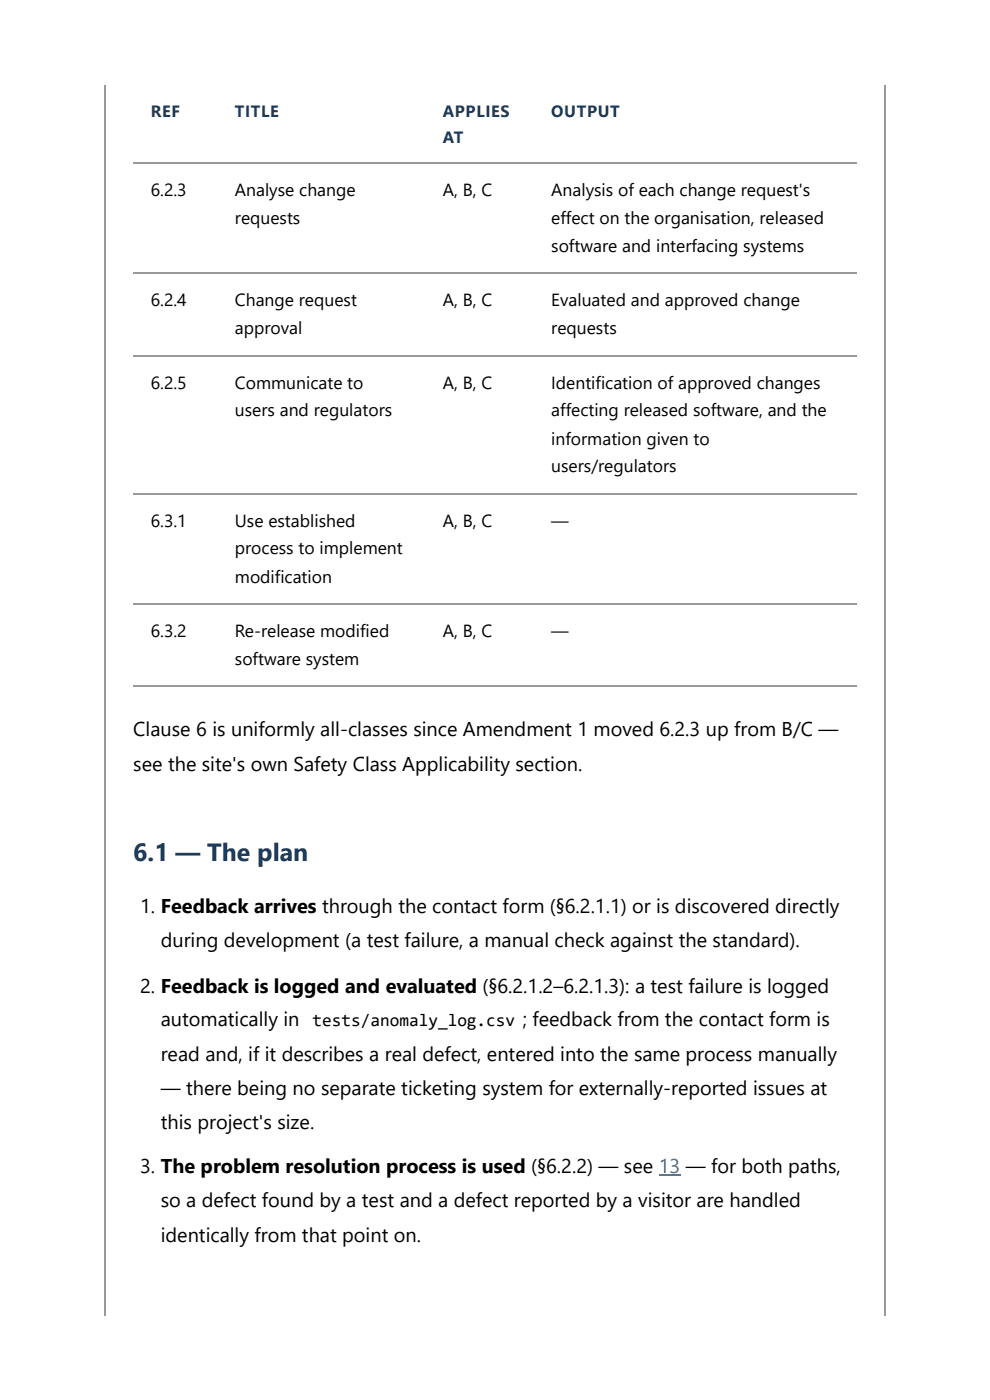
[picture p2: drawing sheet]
<svg xmlns="http://www.w3.org/2000/svg" width="210mm" height="297mm" viewBox="0 0 210 297" stroke-linecap="round" stroke-linejoin="round" font-family="sans-serif">
<defs><g id="words">
<text font-size="5.3" fill="#1a3a5c" x="28.3" y="182.8">6.1 — The plan</text>
<g font-size="4.2">
<text x="28.3" y="156.4">Clause 6 is uniformly all-classes since Amendment 1 moved 6.2.3 up from B/C —</text>
<text x="28.3" y="163.8">see the site's own Safety Class Applicability section.</text>
<text x="29.8" y="193.9">1. Feedback arrives through the contact form (§6.2.1.1) or is discovered directly</text>
<text x="34.1" y="201.1">during development (a test failure, a manual check against the standard).</text>
<text x="29.8" y="210.9">2. Feedback is logged and evaluated (§6.2.1.2–6.2.1.3): a test failure is logged</text>
<text x="34.1" y="218">automatically in</text>
<text x="111" y="218">; feedback from the contact form is</text>
<text x="34.1" y="225.4">read and, if it describes a real defect, entered into the same process manually</text>
<text x="34.1" y="232.6">— there being no separate ticketing system for externally-reported issues at</text>
<text x="34.1" y="239.7">this project's size.</text>
<text x="29.8" y="249.2">3. The problem resolution process is used (§6.2.2) — see 13 — for both paths,</text>
<text x="34.1" y="256.4">so a defect found by a test and a defect reported by a visitor are handled</text>
<text x="34.1" y="263.8">identically from that point on.</text>
</g>
<g font-size="3.7">
<text x="32" y="41.5">6.2.3</text>
<text x="49.9" y="41.5">Analyse change</text>
<text x="94" y="41.5">A, B, C</text>
<text x="117.1" y="41.5">Analysis of each change request's</text>
<text x="49.9" y="47.6">requests</text>
<text x="117.1" y="47.6">effect on the organisation, released</text>
<text x="117.1" y="53.4">software and interfacing systems</text>
<text x="32" y="65.1">6.2.4</text>
<text x="49.9" y="65.1">Change request</text>
<text x="94" y="65.1">A, B, C</text>
<text x="117.1" y="65.1">Evaluated and approved change</text>
<text x="49.9" y="70.9">approval</text>
<text x="117.1" y="70.9">requests</text>
<text x="32" y="82.6">6.2.5</text>
<text x="49.9" y="82.6">Communicate to</text>
<text x="94" y="82.6">A, B, C</text>
<text x="117.1" y="82.6">Identification of approved changes</text>
<text x="49.9" y="88.4">users and regulators</text>
<text x="117.1" y="88.4">affecting released software, and the</text>
<text x="117.1" y="94.5">information given to</text>
<text x="117.1" y="100.3">users/regulators</text>
<text x="32" y="111.9">6.3.1</text>
<text x="49.9" y="111.9">Use established</text>
<text x="94" y="111.9">A, B, C</text>
<text x="117.1" y="111.9">—</text>
<text x="49.9" y="117.7">process to implement</text>
<text x="49.9" y="123.8">modification</text>
<text x="32" y="135.2">6.3.2</text>
<text x="49.9" y="135.2">Re-release modified</text>
<text x="94" y="135.2">A, B, C</text>
<text x="117.1" y="135.2">—</text>
<text x="49.9" y="141.3">software system</text>
<text x="66.4" y="218">tests/anomaly_log.csv</text>
</g>
<g font-size="3.5" fill="#1a3a5c">
<text x="32" y="24.9">REF</text>
<text x="49.9" y="24.9">TITLE</text>
<text x="94" y="24.9">APPLIES</text>
<text x="117.1" y="24.9">OUTPUT</text>
<text x="94" y="30.4">AT</text>
</g>
</g></defs>
<path d="M22.4 18v261.4M188 18v261.4M28.3 34.5h153.7M28.3 58.1h153.7M28.3 75.5h153.7M28.3 104.9h153.7M28.3 128.2h153.7M28.3 145.7h153.7" fill="none" stroke="#999" stroke-width=".26"/>
<path d="M65.1 214.6l.8-.3h44.2a1.06 1.06 0 0 1 1 1.1v2.9a1.06 1.06 0 0 1-1 1h-44.2a1.06 1.06 0 0 1-1.1-1v-2.9z" fill="#fff"/>
<path d="M139.9 249.6h4.6" fill="none" stroke="#2471a3" stroke-width=".26"/>
<use href="#words"/>
</svg>
